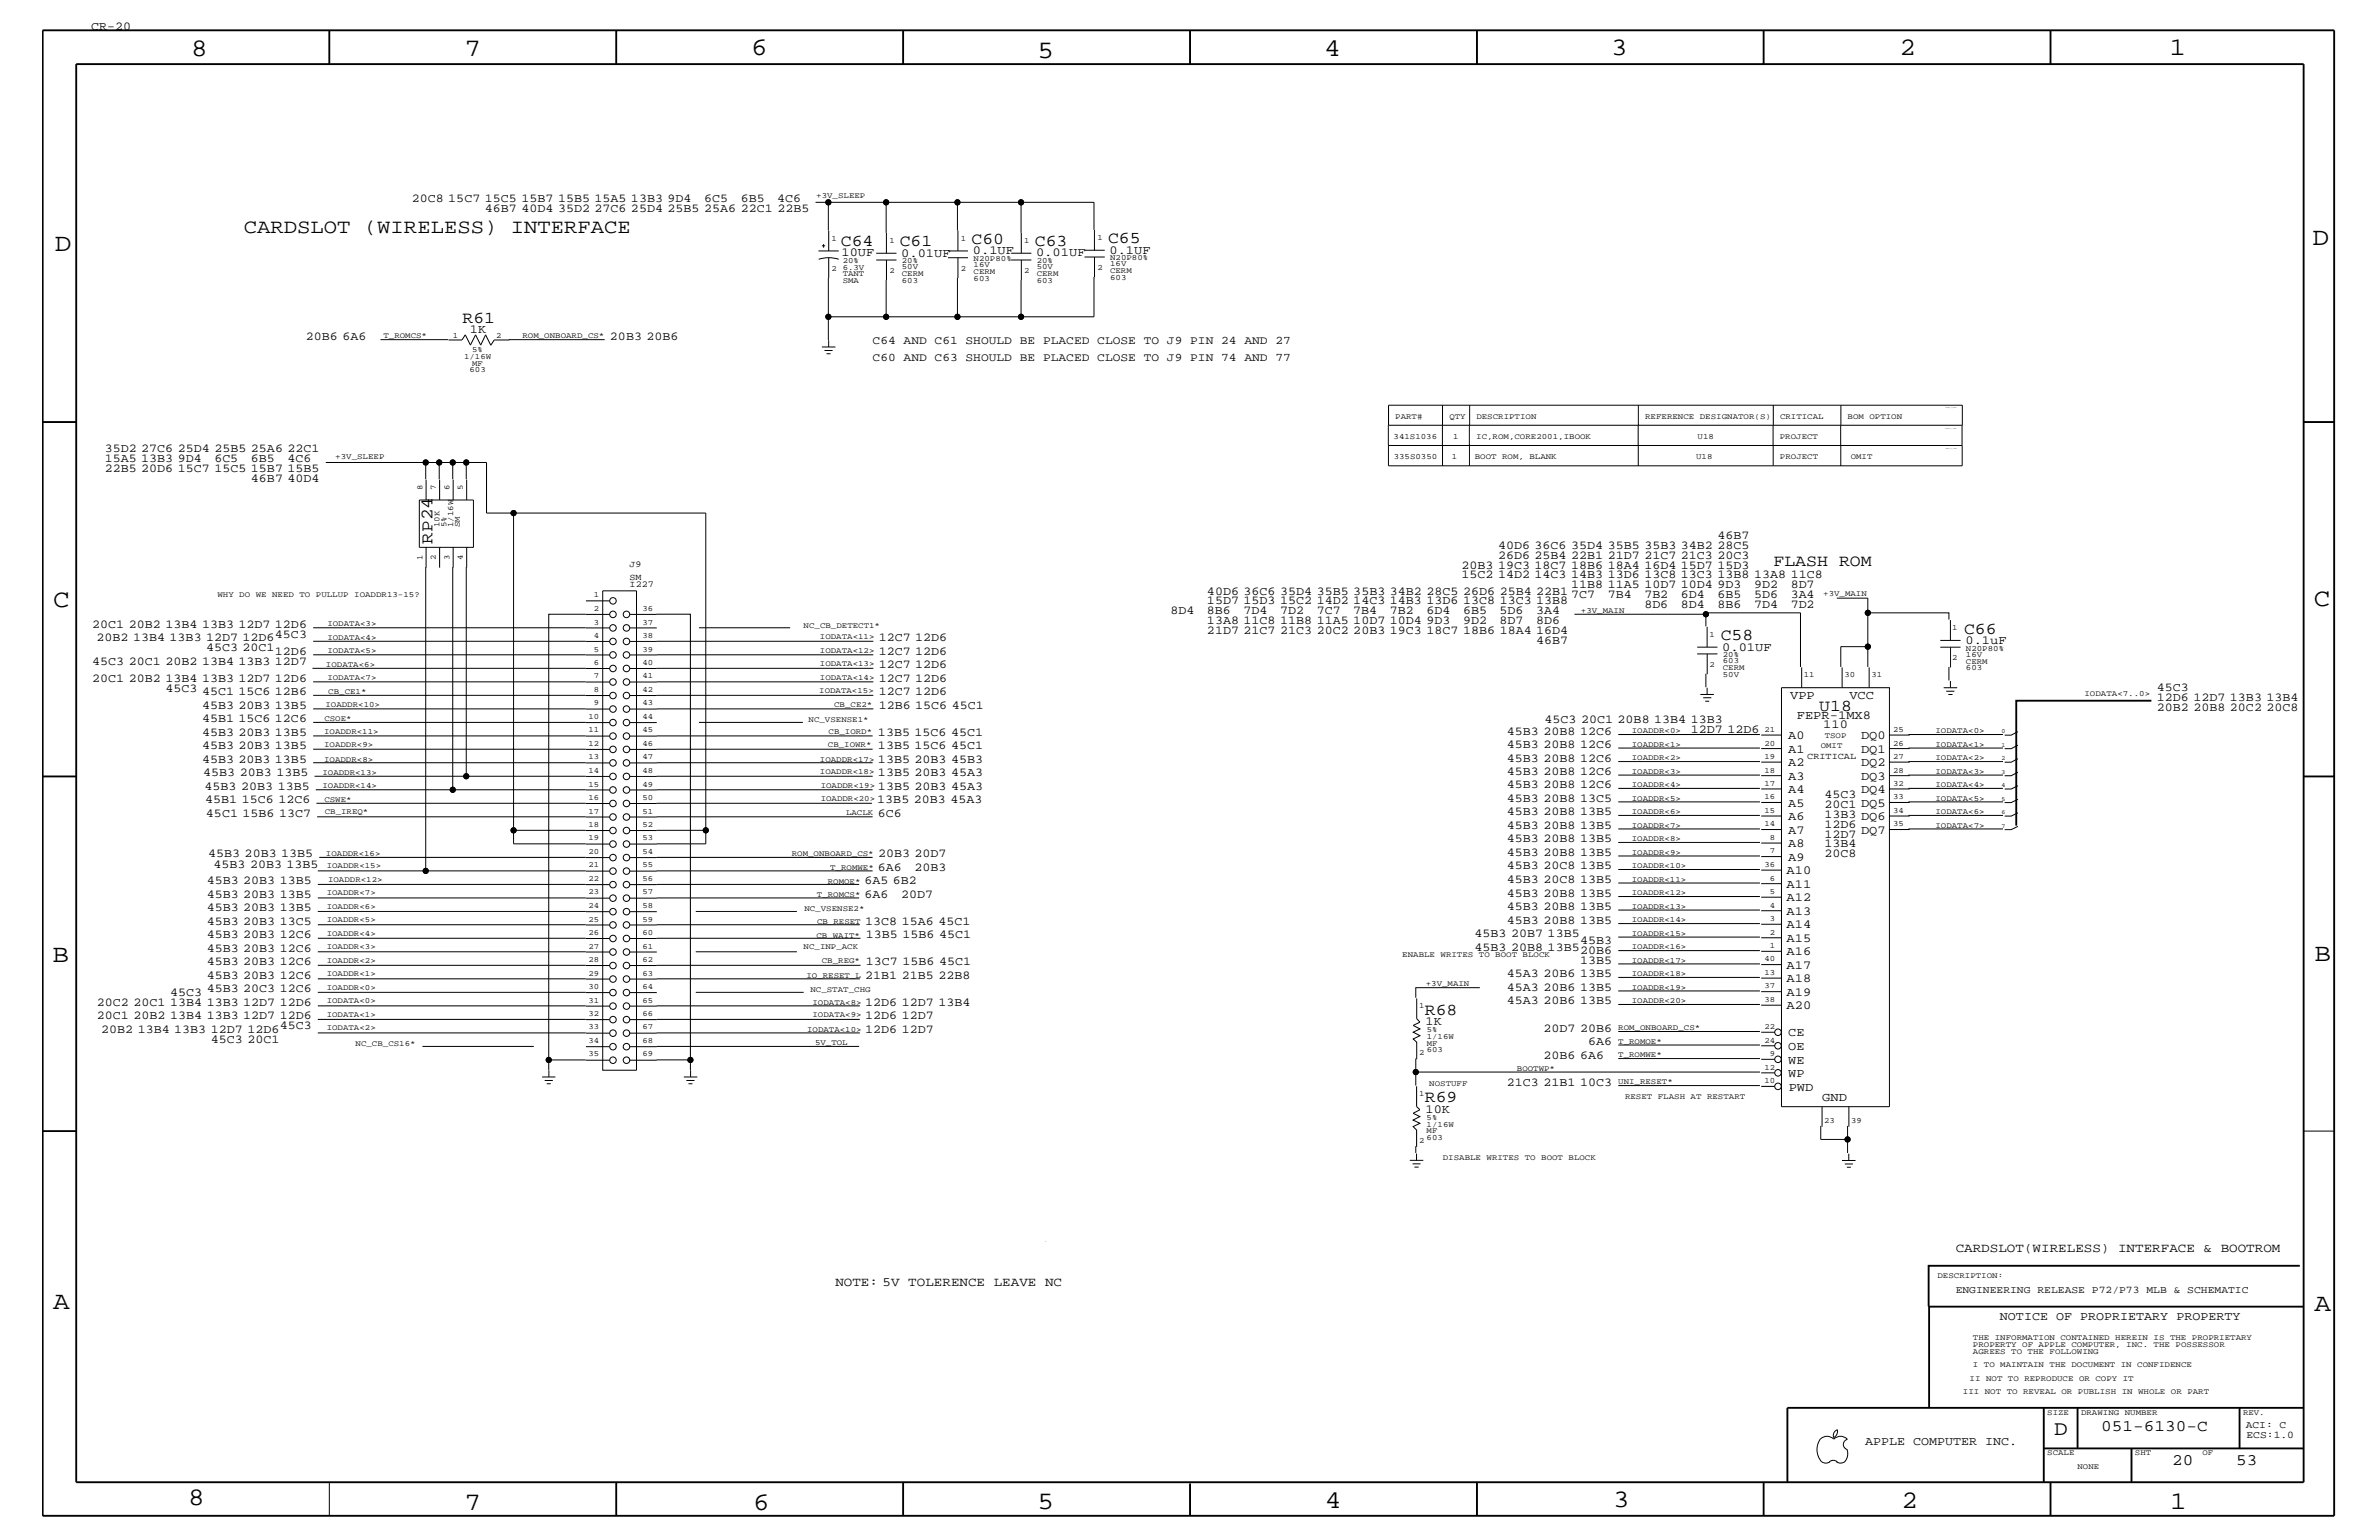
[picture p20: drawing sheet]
<svg xmlns="http://www.w3.org/2000/svg" width="432mm" height="279mm" viewBox="0 0 432 279" stroke-linecap="round" stroke-linejoin="round" font-family="sans-serif">
<defs><g id="words">
<g font-size="4.6">
<text x="34.7" y="10.1">8</text>
<text x="84.3" y="10.1">7</text>
<text x="136.3" y="10">6</text>
<text x="188.3" y="10.5">5</text>
<text x="240.4" y="10.1">4</text>
<text x="292.4" y="10">3</text>
<text x="344.8" y="9.9">2</text>
<text x="393.8" y="9.9">1</text>
<text x="9.9" y="45.6">D</text>
<text x="419.7" y="44.5">D</text>
<text x="9.7" y="110.1">C</text>
<text x="420" y="109.9">C</text>
<text x="9.6" y="174.5">B</text>
<text x="420.1" y="174.3">B</text>
<text x="9.7" y="237.5">A</text>
<text x="420.1" y="237.9">A</text>
<text x="34.2" y="273.1">8</text>
<text x="84.3" y="273.9">7</text>
<text x="136.7" y="273.9">6</text>
<text x="188.3" y="273.7">5</text>
<text x="240.5" y="273.6">4</text>
<text x="292.8" y="273.4">3</text>
<text x="345.1" y="273.6">2</text>
<text x="393.9" y="273.8">1</text>
</g>
<text font-size="3.8" x="372.8" y="260.3">D</text>
<text font-size="3.6" x="44.2" y="42.3">CARDSLOT (WIRELESS) INTERFACE</text>
<text font-size="3.2" x="78.5" y="98.6" transform="rotate(-90 78.5 98.6)">RP24</text>
<g font-size="3">
<text x="152.6" y="44.7">C64</text>
<text x="163.3" y="44.7">C61</text>
<text x="176.3" y="44.3">C60</text>
<text x="187.8" y="44.7">C63</text>
<text x="201.1" y="44.2">C65</text>
<text x="83.9" y="58.6">R61</text>
<text x="321.9" y="102.6">FLASH ROM</text>
<text x="312.3" y="116.2">C58</text>
<text x="356.5" y="115">C66</text>
<text x="330.2" y="129">U18</text>
<text x="258.6" y="184.1">R68</text>
<text x="258.6" y="200">R69</text>
</g>
<g font-size="2.9">
<text x="381.4" y="259.7">051-6130-C</text>
<text x="394.3" y="265.8">20</text>
<text x="405.9" y="265.8">53</text>
</g>
<g font-size="2.3">
<text x="355" y="227.2">CARDSLOT(WIRELESS) INTERFACE &amp; BOOTROM</text>
<text x="151.6" y="233.3">NOTE: 5V TOLERENCE LEAVE NC</text>
</g>
<g font-size="2.2">
<text x="16.5" y="5.5">CR-20</text>
<text x="74.7" y="36.7">20C8 15C7 15C5 15B7 15B5 15A5 13B3 9D4</text>
<text x="88" y="38.5">46B7 40D4 35D2 27C6 25D4 25B5 25A6 22C1 22B5</text>
<text x="127.8" y="36.7">6C5</text>
<text x="134.4" y="36.7">6B5</text>
<text x="141.1" y="36.7">4C6</text>
<text x="152.7" y="46.4">10UF</text>
<text x="163.6" y="46.5">0.01UF</text>
<text x="176.6" y="46.2">0.1UF</text>
<text x="188" y="46.5">0.01UF</text>
<text x="201.4" y="46">0.1UF</text>
<text x="55.5" y="61.6">20B6 6A6</text>
<text x="85.3" y="60.3">1K</text>
<text x="110.7" y="61.6">20B3 20B6</text>
<text x="19" y="83.9">15A5 13B3 9D4</text>
<text x="19" y="82.1">35D2 27C6 25D4 25B5 25A6 22C1</text>
<text x="38.9" y="83.9">6C5</text>
<text x="45.5" y="83.9">6B5</text>
<text x="52.2" y="83.9">4C6</text>
<text x="19" y="85.7">22B5 20D6 15C7 15C5 15B7 15B5</text>
<text x="45.6" y="87.5">46B7 40D4</text>
<text x="271.9" y="101.4">26D6 25B4 22B1 21D7 21C7 21C3 20C3</text>
<text x="271.9" y="99.6">40D6 36C6 35D4 35B5 35B3 34B2 28C5</text>
<text x="311.7" y="97.8">46B7</text>
<text x="219.1" y="107.9">40D6 36C6 35D4 35B5 35B3 34B2 28C5 26D6 25B4 22B1</text>
<text x="265.3" y="104.9">15C2 14D2 14C3 14B3 13D6 13C8 13C3 13B8 13A8 11C8</text>
<text x="265.3" y="103.2">20B3 19C3 18C7 18B6 18A4 16D4 15D7 15D3</text>
<text x="285.2" y="106.7">11B8 11A5 10D7 10D4 9D3</text>
<text x="318.4" y="106.7">9D2</text>
<text x="325" y="106.7">8D7</text>
<text x="16.7" y="113.9">20C1 20B2 13B4 13B3 12D7 12D6</text>
<text x="212.5" y="111.4">8D4</text>
<text x="219.1" y="111.4">8B6</text>
<text x="219.1" y="113.3">13A8 11C8 11B8 11A5 10D7 10D4 9D3</text>
<text x="219.1" y="109.7">15D7 15D3 15C2 14D2 14C3 14B3 13D6 13C8 13C3 13B8</text>
<text x="225.7" y="111.4">7D4</text>
<text x="232.4" y="111.4">7D2</text>
<text x="239" y="111.4">7C7</text>
<text x="245.6" y="111.4">7B4</text>
<text x="252.3" y="111.4">7B2</text>
<text x="258.9" y="111.4">6D4</text>
<text x="265.6" y="111.4">6B5</text>
<text x="265.6" y="113.3">9D2</text>
<text x="272.2" y="111.4">5D6</text>
<text x="272.2" y="113.3">8D7</text>
<text x="278.8" y="111.4">3A4</text>
<text x="278.8" y="113.3">8D6</text>
<text x="285.2" y="108.5">7C7</text>
<text x="291.8" y="108.5">7B4</text>
<text x="298.5" y="108.5">7B2</text>
<text x="298.5" y="110.3">8D6</text>
<text x="305.1" y="108.5">6D4</text>
<text x="305.1" y="110.3">8D4</text>
<text x="311.7" y="108.5">6B5</text>
<text x="311.7" y="110.3">8B6</text>
<text x="318.4" y="108.5">5D6</text>
<text x="318.4" y="110.3">7D4</text>
<text x="325" y="108.5">3A4</text>
<text x="325" y="110.3">7D2</text>
<text x="17.5" y="116.3">20B2 13B4 13B3 12D7 12D6</text>
<text x="37.4" y="118.1">45C3 20C1</text>
<text x="49.9" y="118.8">12D6</text>
<text x="49.9" y="115.7">45C3</text>
<text x="159.5" y="116.3">12C7 12D6</text>
<text x="159.5" y="118.8">12C7 12D6</text>
<text x="219.1" y="115">21D7 21C7 21C3 20C2 20B3 19C3 18C7 18B6 18A4 16D4</text>
<text x="278.8" y="116.8">46B7</text>
<text x="312.6" y="118">0.01UF</text>
<text x="356.7" y="116.8">0.1uF</text>
<text x="16.7" y="123.7">20C1 20B2 13B4 13B3 12D7 12D6</text>
<text x="16.7" y="120.6">45C3 20C1 20B2 13B4 13B3 12D7</text>
<text x="30" y="125.5">45C3</text>
<text x="159.5" y="121.3">12C7 12D6</text>
<text x="159.5" y="123.7">12C7 12D6</text>
<text x="391.5" y="125.4">45C3</text>
<text x="36.7" y="131.1">45B1 15C6 12C6</text>
<text x="36.7" y="126.2">45C1 15C6 12B6</text>
<text x="36.7" y="128.6">45B3 20B3 13B5</text>
<text x="159.5" y="126.2">12C7 12D6</text>
<text x="159.5" y="128.6">12B6 15C6 45C1</text>
<text x="280.3" y="131.2">45C3 20C1 20B8 13B4 13B3</text>
<text x="324.9" y="126.8">VPP</text>
<text x="326.1" y="130.4">FEPR-1MX8</text>
<text x="335.7" y="126.8">VCC</text>
<text x="391.5" y="127.1">12D6 12D7 13B3 13B4</text>
<text x="391.5" y="128.9">20B2 20B8 20C2 20C8</text>
<text x="36.7" y="135.9">45B3 20B3 13B5</text>
<text x="36.7" y="133.5">45B3 20B3 13B5</text>
<text x="159.4" y="133.5">13B5 15C6 45C1</text>
<text x="159.4" y="135.9">13B5 15C6 45C1</text>
<text x="273.5" y="133.3">45B3 20B8 12C6</text>
<text x="273.5" y="135.7">45B3 20B8 12C6</text>
<text x="306.9" y="133">12D7 12D6</text>
<text x="324.6" y="136.6">A1</text>
<text x="324.6" y="134.1">A0</text>
<text x="330.9" y="132.1">110</text>
<text x="337.8" y="136.6">DQ1</text>
<text x="337.8" y="134.1">DQ0</text>
<text x="36.7" y="138.4">45B3 20B3 13B5</text>
<text x="36.9" y="140.8">45B3 20B3 13B5</text>
<text x="37.1" y="143.3">45B3 20B3 13B5</text>
<text x="159.4" y="138.4">13B5 20B3 45B3</text>
<text x="159.4" y="140.8">13B5 20B3 45A3</text>
<text x="159.4" y="143.3">13B5 20B3 45A3</text>
<text x="273.5" y="138.2">45B3 20B8 12C6</text>
<text x="273.5" y="140.6">45B3 20B8 12C6</text>
<text x="273.5" y="143">45B3 20B8 12C6</text>
<text x="324.6" y="143.9">A4</text>
<text x="324.6" y="141.4">A3</text>
<text x="324.6" y="139">A2</text>
<text x="337.8" y="143.9">DQ4</text>
<text x="337.8" y="141.4">DQ3</text>
<text x="337.8" y="139">DQ2</text>
<text x="37.3" y="145.7">45B1 15C6 12C6</text>
<text x="37.4" y="148.2">45C1 15B6 13C7</text>
<text x="159.2" y="145.7">13B5 20B3 45A3</text>
<text x="159.4" y="148.2">6C6</text>
<text x="273.5" y="145.5">45B3 20B8 13C5</text>
<text x="273.5" y="147.9">45B3 20B8 13B5</text>
<text x="324.6" y="146.4">A5</text>
<text x="324.6" y="148.8">A6</text>
<text x="331.2" y="148.4">13B3 DQ6</text>
<text x="331.2" y="146.6">20C1 DQ5</text>
<text x="331.2" y="144.8">45C3</text>
<text x="37.8" y="155.6">45B3 20B3 13B5</text>
<text x="159.4" y="155.6">20B3 20D7</text>
<text x="273.5" y="150.4">45B3 20B8 13B5</text>
<text x="273.5" y="152.8">45B3 20B8 13B5</text>
<text x="273.5" y="155.3">45B3 20B8 13B5</text>
<text x="324.6" y="151.3">A7</text>
<text x="324.6" y="153.7">A8</text>
<text x="331.2" y="150.1">12D6</text>
<text x="331.2" y="152">12D7</text>
<text x="331.2" y="153.7">13B4</text>
<text x="331.2" y="155.5">20C8</text>
<text x="337.8" y="151.3">DQ7</text>
<text x="37.5" y="160.5">45B3 20B3 13B5</text>
<text x="38.7" y="157.5">45B3 20B3 13B5</text>
<text x="156.9" y="160.5">6A5 6B2</text>
<text x="159.4" y="158">6A6</text>
<text x="166" y="158">20B3</text>
<text x="273.5" y="157.8">45B3 20C8 13B5</text>
<text x="273.5" y="160.2">45B3 20C8 13B5</text>
<text x="324.3" y="161.1">A11</text>
<text x="324.3" y="158.6">A10</text>
<text x="324.6" y="156.2">A9</text>
<text x="37.5" y="167.8">45B3 20B3 13C5</text>
<text x="37.5" y="165.4">45B3 20B3 13B5</text>
<text x="37.5" y="162.9">45B3 20B3 13B5</text>
<text x="156.9" y="162.9">6A6</text>
<text x="157" y="167.8">13C8 15A6 45C1</text>
<text x="163.5" y="162.9">20D7</text>
<text x="273.5" y="162.7">45B3 20B8 13B5</text>
<text x="273.5" y="165.1">45B3 20B8 13B5</text>
<text x="273.5" y="167.6">45B3 20B8 13B5</text>
<text x="324.3" y="166">A13</text>
<text x="324.3" y="163.5">A12</text>
<text x="37.5" y="172.7">45B3 20B3 12C6</text>
<text x="37.5" y="170.2">45B3 20B3 12C6</text>
<text x="157.2" y="170.2">13B5 15B6 45C1</text>
<text x="267.6" y="170">45B3 20B7 13B5</text>
<text x="267.6" y="172.5">45B3 20B8 13B5</text>
<text x="286.8" y="173.1">20B6</text>
<text x="286.8" y="171.3">45B3</text>
<text x="324.3" y="173.3">A16</text>
<text x="324.3" y="170.9">A15</text>
<text x="324.3" y="168.4">A14</text>
<text x="37.5" y="177.6">45B3 20B3 12C6</text>
<text x="37.5" y="175.1">45B3 20B3 12C6</text>
<text x="157" y="177.6">21B1 21B5 22B8</text>
<text x="157.2" y="175.1">13C7 15B6 45C1</text>
<text x="273.5" y="177.3">45A3 20B6 13B5</text>
<text x="273.5" y="179.8">45A3 20B6 13B5</text>
<text x="286.8" y="174.9">13B5</text>
<text x="324.3" y="178.2">A18</text>
<text x="324.3" y="175.8">A17</text>
<text x="17.6" y="182.5">20C2 20C1 13B4 13B3 12D7 12D6</text>
<text x="17.6" y="184.9">20C1 20B2 13B4 13B3 12D7 12D6</text>
<text x="30.9" y="180.7">45C3</text>
<text x="37.5" y="180">45B3 20C3 12C6</text>
<text x="157" y="184.9">12D6 12D7</text>
<text x="157" y="182.5">12D6 12D7 13B4</text>
<text x="258.7" y="185.9">1K</text>
<text x="273.5" y="182.2">45A3 20B6 13B5</text>
<text x="324.3" y="180.7">A19</text>
<text x="324.3" y="183.1">A20</text>
<text x="18.4" y="187.4">20B2 13B4 13B3 12D7 12D6</text>
<text x="38.3" y="189.2">45C3 20C1</text>
<text x="50.8" y="186.7">45C3</text>
<text x="157" y="187.4">12D6 12D7</text>
<text x="280.1" y="187.1">20D7 20B6</text>
<text x="288.3" y="189.6">6A6</text>
<text x="324.6" y="190.5">OE</text>
<text x="324.6" y="188">CE</text>
<text x="273.5" y="197">21C3 21B1 10C3</text>
<text x="280.1" y="192.1">20B6 6A6</text>
<text x="324.6" y="195.4">WP</text>
<text x="324.6" y="193">WE</text>
<text x="324.7" y="197.9">PWD</text>
<text x="258.7" y="201.9">10K</text>
<text x="330.8" y="199.7">GND</text>
<text x="363" y="239.5">NOTICE OF PROPRIETARY PROPERTY</text>
<text x="338.5" y="262.2">APPLE COMPUTER INC.</text>
</g>
<g font-size="2.1">
<text x="158.4" y="65.5">C60 AND C63 SHOULD BE PLACED CLOSE TO J9 PIN 74 AND 77</text>
<text x="158.4" y="62.5">C64 AND C61 SHOULD BE PLACED CLOSE TO J9 PIN 24 AND 27</text>
</g>
<g font-size="1.9">
<text x="355" y="234.6">ENGINEERING RELEASE P72/P73 MLB &amp; SCHEMATIC</text>
<text x="407.6" y="259">ACI: C</text>
<text x="407.8" y="260.9">ECS:1.0</text>
</g>
<g font-size="1.6">
<text x="114.3" y="102.9">J9</text>
<text x="114.3" y="105.3">SM</text>
<text x="114.3" y="106.5">I227</text>
<text x="328" y="137.8">CRITICAL</text>
</g>
<g font-size="1.5">
<text x="148.2" y="35.9">+3V_SLEEP</text>
<text x="150.9" y="43.7">1</text>
<text x="153" y="47.7">20%</text>
<text x="161.4" y="44.1">1</text>
<text x="163.7" y="47.8">20%</text>
<text x="174.4" y="43.7">1</text>
<text x="176.7" y="47.4">N20P80%</text>
<text x="185.9" y="44.1">1</text>
<text x="188.2" y="47.8">20%</text>
<text x="199.2" y="43.5">1</text>
<text x="201.5" y="47.2">N20P80%</text>
<text x="150.9" y="49.2">2</text>
<text x="153" y="51.3">SMA</text>
<text x="153" y="50.1">TANT</text>
<text x="153" y="49">6.3V</text>
<text x="161.4" y="49.6">2</text>
<text x="163.7" y="51.3">603</text>
<text x="163.7" y="50.1">CERM</text>
<text x="163.7" y="48.9">50V</text>
<text x="174.4" y="49.2">2</text>
<text x="176.7" y="50.9">603</text>
<text x="176.7" y="49.7">CERM</text>
<text x="176.7" y="48.5">16V</text>
<text x="185.9" y="49.6">2</text>
<text x="188.2" y="51.3">603</text>
<text x="188.2" y="50.1">CERM</text>
<text x="188.2" y="48.9">50V</text>
<text x="199.2" y="49">2</text>
<text x="201.5" y="50.8">603</text>
<text x="201.5" y="49.5">CERM</text>
<text x="201.5" y="48.3">16V</text>
<text x="69.6" y="61.2">T_ROMCS*</text>
<text x="82.2" y="61.2">1</text>
<text x="84.2" y="65.1">1/16W</text>
<text x="85.7" y="63.9">5%</text>
<text x="90" y="61.2">2</text>
<text x="94.8" y="61.4">ROM_ONBOARD_CS*</text>
<text x="85.2" y="67.6">603</text>
<text x="85.7" y="66.3">MF</text>
<text x="253.3" y="75.9">PART#</text>
<text x="263.1" y="75.9">QTY</text>
<text x="268" y="75.9">DESCRIPTION</text>
<text x="298.6" y="75.9">REFERENCE DESIGNATOR(S)</text>
<text x="323.1" y="75.9">CRITICAL</text>
<text x="335.4" y="75.9">BOM OPTION</text>
<text x="60.9" y="83.3">+3V_SLEEP</text>
<text x="252.9" y="79.6">341S1036</text>
<text x="253" y="83.3">335S0350</text>
<text x="263.5" y="83.3">1</text>
<text x="263.8" y="79.6">1</text>
<text x="267.7" y="83.3">BOOT ROM, BLANK</text>
<text x="267.9" y="79.6">IC,ROM,CORE2001,IBOOK</text>
<text x="307.9" y="83.3">U18</text>
<text x="308.1" y="79.6">U18</text>
<text x="323.1" y="79.6">PROJECT</text>
<text x="323.1" y="83.3">PROJECT</text>
<text x="335.9" y="83.3">OMIT</text>
<text x="76.7" y="88.8" transform="rotate(-90 76.7 88.8)">8</text>
<text x="79.1" y="88.8" transform="rotate(-90 79.1 88.8)">7</text>
<text x="81.6" y="88.8" transform="rotate(-90 81.6 88.8)">6</text>
<text x="84" y="88.8" transform="rotate(-90 84 88.8)">5</text>
<text x="79.8" y="95.6" transform="rotate(-90 79.8 95.6)">10K</text>
<text x="81" y="95.6" transform="rotate(-90 81 95.6)">5%</text>
<text x="82.2" y="95.6" transform="rotate(-90 82.2 95.6)">1/16W</text>
<text x="83.5" y="95.6" transform="rotate(-90 83.5 95.6)">SM</text>
<text x="76.7" y="101.7" transform="rotate(-90 76.7 101.7)">1</text>
<text x="79.1" y="101.7" transform="rotate(-90 79.1 101.7)">2</text>
<text x="81.6" y="101.7" transform="rotate(-90 81.6 101.7)">3</text>
<text x="84" y="101.7" transform="rotate(-90 84 101.7)">4</text>
<text x="39.5" y="108.3">WHY DO WE NEED TO PULLUP IOADDR13-15?</text>
<text x="59.4" y="113.6">IODATA&lt;3&gt;</text>
<text x="107.8" y="113.3">3</text>
<text x="107.8" y="110.8">2</text>
<text x="107.8" y="108.4">1</text>
<text x="116.6" y="113.3">37</text>
<text x="116.6" y="110.8">36</text>
<text x="145.9" y="113.9">NC_CB_DETECT1*</text>
<text x="287" y="111.2">+3V_MAIN</text>
<text x="330.9" y="108.1">+3V_MAIN</text>
<text x="59.4" y="118.5">IODATA&lt;5&gt;</text>
<text x="59.4" y="116.1">IODATA&lt;4&gt;</text>
<text x="107.8" y="118.2">5</text>
<text x="107.8" y="115.8">4</text>
<text x="116.6" y="118.2">39</text>
<text x="116.6" y="115.8">38</text>
<text x="148.8" y="115.9">IODATA&lt;11&gt;</text>
<text x="148.8" y="118.4">IODATA&lt;12&gt;</text>
<text x="310.3" y="115.5">1</text>
<text x="312.7" y="119.3">20%</text>
<text x="354.3" y="119.8">2</text>
<text x="354.3" y="114.3">1</text>
<text x="356.8" y="119.2">16V</text>
<text x="356.8" y="118.1">N20P80%</text>
<text x="59.2" y="121">IODATA&lt;6&gt;</text>
<text x="59.4" y="123.5">IODATA&lt;7&gt;</text>
<text x="59.6" y="125.9">CB_CE1*</text>
<text x="107.8" y="125.5">8</text>
<text x="107.8" y="123.1">7</text>
<text x="107.8" y="120.6">6</text>
<text x="116.6" y="125.5">42</text>
<text x="116.6" y="123.1">41</text>
<text x="116.6" y="120.6">40</text>
<text x="148.7" y="125.8">IODATA&lt;15&gt;</text>
<text x="148.8" y="120.9">IODATA&lt;13&gt;</text>
<text x="148.8" y="123.3">IODATA&lt;14&gt;</text>
<text x="310.3" y="121">2</text>
<text x="312.7" y="120.4">603</text>
<text x="312.7" y="121.6">CERM</text>
<text x="312.7" y="122.8">50V</text>
<text x="327.4" y="122.8">11</text>
<text x="334.8" y="122.9">30</text>
<text x="339.7" y="122.9">31</text>
<text x="356.8" y="121.6">603</text>
<text x="356.8" y="120.4">CERM</text>
<text x="58.9" y="130.8">CSOE*</text>
<text x="59.1" y="128.4">IOADDR&lt;10&gt;</text>
<text x="106.8" y="130.4">10</text>
<text x="107.8" y="128">9</text>
<text x="116.6" y="130.4">44</text>
<text x="116.6" y="128">43</text>
<text x="146.8" y="131.1">NC_VSENSE1*</text>
<text x="151.4" y="128.2">CB_CE2*</text>
<text x="378.4" y="126.3">IODATA&lt;7..0&gt;</text>
<text x="58.8" y="135.6">IOADDR&lt;9&gt;</text>
<text x="58.8" y="133.1">IOADDR&lt;11&gt;</text>
<text x="106.8" y="137.8">13</text>
<text x="106.8" y="135.3">12</text>
<text x="106.8" y="132.9">11</text>
<text x="116.6" y="137.8">47</text>
<text x="116.6" y="135.3">46</text>
<text x="116.6" y="132.9">45</text>
<text x="150.3" y="135.6">CB_IOWR*</text>
<text x="150.4" y="133.1">CB_IORD*</text>
<text x="296.2" y="133">IOADDR&lt;0&gt;</text>
<text x="296.2" y="135.5">IOADDR&lt;1&gt;</text>
<text x="296.2" y="137.9">IOADDR&lt;2&gt;</text>
<text x="320.2" y="137.7">19</text>
<text x="320.2" y="135.3">20</text>
<text x="320.2" y="132.8">21</text>
<text x="330.5" y="135.7">OMIT</text>
<text x="331.2" y="134">TSOP</text>
<text x="343.6" y="137.7">27</text>
<text x="343.6" y="135.3">26</text>
<text x="343.6" y="132.8">25</text>
<text x="351.3" y="133">IODATA&lt;0&gt;</text>
<text x="351.3" y="135.5">IODATA&lt;1&gt;</text>
<text x="351.3" y="137.9">IODATA&lt;2&gt;</text>
<text x="58.5" y="143">IOADDR&lt;14&gt;</text>
<text x="58.5" y="140.6">IOADDR&lt;13&gt;</text>
<text x="58.8" y="138.2">IOADDR&lt;8&gt;</text>
<text x="106.8" y="142.7">15</text>
<text x="106.8" y="140.2">14</text>
<text x="116.6" y="142.7">49</text>
<text x="116.6" y="140.2">48</text>
<text x="148.8" y="138.2">IOADDR&lt;17&gt;</text>
<text x="148.8" y="140.5">IOADDR&lt;18&gt;</text>
<text x="149" y="143">IOADDR&lt;19&gt;</text>
<text x="296.2" y="140.4">IOADDR&lt;3&gt;</text>
<text x="296.2" y="142.8">IOADDR&lt;4&gt;</text>
<text x="320.2" y="142.6">17</text>
<text x="320.2" y="140.2">18</text>
<text x="343.6" y="142.6">32</text>
<text x="343.6" y="140.2">28</text>
<text x="351.3" y="142.8">IODATA&lt;4&gt;</text>
<text x="351.3" y="140.4">IODATA&lt;3&gt;</text>
<text x="58.9" y="145.5">CSWE*</text>
<text x="59" y="147.7">CB_IREQ*</text>
<text x="106.8" y="147.6">17</text>
<text x="106.8" y="145.2">16</text>
<text x="116.6" y="147.6">51</text>
<text x="116.6" y="145.2">50</text>
<text x="149" y="145.4">IOADDR&lt;20&gt;</text>
<text x="153.6" y="147.9">LACLK</text>
<text x="296.2" y="145.3">IOADDR&lt;5&gt;</text>
<text x="296.2" y="147.7">IOADDR&lt;6&gt;</text>
<text x="320.2" y="149.9">14</text>
<text x="320.2" y="147.5">15</text>
<text x="320.2" y="145">16</text>
<text x="343.6" y="149.9">35</text>
<text x="343.6" y="147.5">34</text>
<text x="343.6" y="145">33</text>
<text x="351.3" y="145.3">IODATA&lt;5&gt;</text>
<text x="351.3" y="147.7">IODATA&lt;6&gt;</text>
<text x="59.2" y="155.3">IOADDR&lt;16&gt;</text>
<text x="106.8" y="154.9">20</text>
<text x="106.8" y="152.5">19</text>
<text x="106.8" y="150.1">18</text>
<text x="116.6" y="154.9">54</text>
<text x="116.6" y="152.5">53</text>
<text x="116.6" y="150.1">52</text>
<text x="143.7" y="155.3">ROM_ONBOARD_CS*</text>
<text x="296.2" y="150.1">IOADDR&lt;7&gt;</text>
<text x="296.2" y="152.6">IOADDR&lt;8&gt;</text>
<text x="296.2" y="155">IOADDR&lt;9&gt;</text>
<text x="321.2" y="154.8">7</text>
<text x="321.2" y="152.4">8</text>
<text x="351.3" y="150.1">IODATA&lt;7&gt;</text>
<text x="59.3" y="157.5">IOADDR&lt;15&gt;</text>
<text x="59.5" y="160">IOADDR&lt;12&gt;</text>
<text x="106.8" y="159.8">22</text>
<text x="106.8" y="157.4">21</text>
<text x="116.6" y="159.8">56</text>
<text x="116.6" y="157.4">55</text>
<text x="150.3" y="160.3">ROMOE*</text>
<text x="150.7" y="157.9">T_ROMWE*</text>
<text x="296.2" y="157.5">IOADDR&lt;10&gt;</text>
<text x="296.2" y="160">IOADDR&lt;11&gt;</text>
<text x="320.2" y="157.3">36</text>
<text x="321.2" y="159.7">6</text>
<text x="59.3" y="167.3">IOADDR&lt;5&gt;</text>
<text x="59.3" y="164.9">IOADDR&lt;6&gt;</text>
<text x="59.3" y="162.4">IOADDR&lt;7&gt;</text>
<text x="106.8" y="167.2">25</text>
<text x="106.8" y="164.7">24</text>
<text x="106.8" y="162.3">23</text>
<text x="116.6" y="167.2">59</text>
<text x="116.6" y="164.7">58</text>
<text x="116.6" y="162.3">57</text>
<text x="146" y="165.2">NC_VSENSE2*</text>
<text x="148.3" y="162.7">T_ROMCS*</text>
<text x="148.3" y="167.6">CB_RESET</text>
<text x="296.2" y="162.4">IOADDR&lt;12&gt;</text>
<text x="296.2" y="164.9">IOADDR&lt;13&gt;</text>
<text x="296.2" y="167.3">IOADDR&lt;14&gt;</text>
<text x="321.2" y="167.1">3</text>
<text x="321.2" y="164.7">4</text>
<text x="321.2" y="162.2">5</text>
<text x="59.3" y="172.2">IOADDR&lt;3&gt;</text>
<text x="59.3" y="169.8">IOADDR&lt;4&gt;</text>
<text x="106.8" y="172.1">27</text>
<text x="106.8" y="169.6">26</text>
<text x="116.6" y="172.1">61</text>
<text x="116.6" y="169.6">60</text>
<text x="145.9" y="172.1">NC_INP_ACK</text>
<text x="148.2" y="170.1">CB_WAIT*</text>
<text x="254.5" y="173.7">ENABLE WRITES TO BOOT BLOCK</text>
<text x="296.2" y="169.8">IOADDR&lt;15&gt;</text>
<text x="296.2" y="172.2">IOADDR&lt;16&gt;</text>
<text x="321.2" y="172">1</text>
<text x="321.2" y="169.6">2</text>
<text x="59.3" y="179.5">IOADDR&lt;0&gt;</text>
<text x="59.3" y="177.1">IOADDR&lt;1&gt;</text>
<text x="59.3" y="174.7">IOADDR&lt;2&gt;</text>
<text x="106.8" y="179.5">30</text>
<text x="106.8" y="177">29</text>
<text x="106.8" y="174.5">28</text>
<text x="116.6" y="179.5">64</text>
<text x="116.6" y="177">63</text>
<text x="116.6" y="174.5">62</text>
<text x="146.4" y="177.5">IO_RESET_L</text>
<text x="149.2" y="174.8">CB_REG*</text>
<text x="258.8" y="178.9">+3V_MAIN</text>
<text x="296.2" y="174.7">IOADDR&lt;17&gt;</text>
<text x="296.2" y="177.1">IOADDR&lt;18&gt;</text>
<text x="296.2" y="179.5">IOADDR&lt;19&gt;</text>
<text x="320.2" y="179.3">37</text>
<text x="320.2" y="176.9">13</text>
<text x="320.2" y="174.4">40</text>
<text x="59.3" y="182">IODATA&lt;0&gt;</text>
<text x="59.3" y="184.4">IODATA&lt;1&gt;</text>
<text x="106.8" y="184.3">32</text>
<text x="106.8" y="181.9">31</text>
<text x="116.6" y="184.3">66</text>
<text x="116.6" y="181.9">65</text>
<text x="147.1" y="180">NC_STAT_CHG</text>
<text x="147.5" y="184.6">IODATA&lt;9&gt;</text>
<text x="147.5" y="182.4">IODATA&lt;8&gt;</text>
<text x="257.6" y="182.9">1</text>
<text x="296.2" y="182">IOADDR&lt;20&gt;</text>
<text x="320.2" y="181.8">38</text>
<text x="59.3" y="186.9">IODATA&lt;2&gt;</text>
<text x="64.5" y="189.9">NC_CB_CS16*</text>
<text x="106.8" y="191.7">35</text>
<text x="106.8" y="189.2">34</text>
<text x="106.8" y="186.8">33</text>
<text x="116.6" y="191.7">69</text>
<text x="116.6" y="189.2">68</text>
<text x="116.6" y="186.8">67</text>
<text x="146.5" y="187.1">IODATA&lt;10&gt;</text>
<text x="147.9" y="189.6">5V_TOL</text>
<text x="257.6" y="191.4">2</text>
<text x="259" y="191">603</text>
<text x="259" y="189.7">MF</text>
<text x="259" y="188.5">1/16W</text>
<text x="259" y="187.3">5%</text>
<text x="293.7" y="191.8">T_ROMWE*</text>
<text x="293.7" y="189.3">T_ROMOE*</text>
<text x="293.7" y="186.9">ROM_ONBOARD_CS*</text>
<text x="320.2" y="189.1">24</text>
<text x="320.2" y="186.7">22</text>
<text x="321.2" y="191.6">9</text>
<text x="259.4" y="197">NOSTUFF</text>
<text x="275.3" y="194.3">BOOTWP*</text>
<text x="293.7" y="196.7">UNI_RESET*</text>
<text x="320.2" y="194.1">12</text>
<text x="320.2" y="196.5">10</text>
<text x="257.6" y="198.8">1</text>
<text x="258.9" y="203.2">5%</text>
<text x="294.9" y="199.4">RESET FLASH AT RESTART</text>
<text x="331.1" y="203.7">23</text>
<text x="336" y="203.7">39</text>
<text x="257.6" y="207.4">2</text>
<text x="258.9" y="206.9">603</text>
<text x="258.9" y="205.6">MF</text>
<text x="258.9" y="204.4">1/16W</text>
<text x="261.9" y="210.4">DISABLE WRITES TO BOOT BLOCK</text>
<text x="351.7" y="231.8">DESCRIPTION:</text>
<text x="358.1" y="245.6">AGREES TO THE FOLLOWING</text>
<text x="358.1" y="244.4">PROPERTY OF APPLE COMPUTER, INC. THE POSSESSOR</text>
<text x="358.1" y="243.2">THE INFORMATION CONTAINED HEREIN IS THE PROPRIETARY</text>
<text x="357.5" y="250.5">II NOT TO REPRODUCE OR COPY IT</text>
<text x="358.1" y="248.1">I TO MAINTAIN THE DOCUMENT IN CONFIDENCE</text>
<text x="356.3" y="253">III NOT TO REVEAL OR PUBLISH IN WHOLE OR PART</text>
<text x="371.6" y="256.7">SIZE</text>
<text x="377.7" y="256.7">DRAWING NUMBER</text>
<text x="407.1" y="256.7">REV.</text>
<text x="371.6" y="264">SCALE</text>
<text x="377.1" y="266.5">NONE</text>
<text x="387.5" y="264">SHT</text>
<text x="399.8" y="264">OF</text>
</g>
<g font-size="1.1">
<text x="363.3" y="135.5">1</text>
<text x="363.3" y="133.1">0</text>
<text x="363.3" y="138">2</text>
<text x="363.3" y="140.4">3</text>
<text x="363.3" y="142.9">4</text>
<text x="363.3" y="145.3">5</text>
<text x="363.3" y="147.8">6</text>
<text x="363.3" y="150.2">7</text>
</g>
<g font-size=".2">
<text x="353.1" y="77.8">TABLE_5_ITEM</text>
<text x="353.1" y="74.1">TABLE_5_HEAD</text>
<text x="353.1" y="81.5">TABLE_5_ITEM</text>
</g>
</g></defs>
<g fill="none" stroke="#000" stroke-width=".18">
<path d="M148 36.7h2.4M160.8 36.7h-10.4v5.1M173.8 36.7h-13v5.6M185.3 36.7h-11.5v5.1M148.6 45.5h3.6M148.6 47a5.9 5.9 0 0 1 3.6 0M149.2 44.6h.6M149.5 44.3v.6M150.4 50.4v7.1h10.4M150.4 57.5v4.2M150.4 41.8v3.7M150.4 46.8v3.6"/>
<path d="M159 47.2h3.7M159 45.9h3.7M160.8 50.8v6.7h13M160.9 42.3v3.6M160.9 47.2v3.7M172.1 45.5h3.6M172.1 46.8h3.6M173.8 50.4v7.1h11.5M173.9 41.8v3.7M173.9 46.8v3.6M183.5 45.9h3.7M183.5 47.2h3.7"/>
<path d="M185.4 42.3v3.6M185.4 47.2v3.7M196.8 45.4h3.7M196.8 46.6h3.7M198.6 50.2v7.3h-13.3v-6.7M198.6 41.7v-5h-13.3v5.6M198.6 41.7v3.7M198.7 46.6v3.7M69.1 61.6h12.2M81.4 61.7h2.5l.5-1 1 1.9 .9-1.9 .9 1.9 .9-1.9 1 1.9M92.4 61.6h17.3M92.5 61.7h-2.8l-.6 1"/>
<path d="M149.2 63h2.4M149.6 63.6h1.5M150 64.2h.7M150.4 61.7v1.3M252 77.1v3.7h104.1v-3.7M252 73.5h104.2v3.7h-104.2zM261.8 73.5v11M266.7 77.1v3.7M266.7 73.5v3.7M297.4 73.5v11M321.8 77.1v3.7M321.9 73.5v3.7"/>
<path d="M334.1 77.1v7.4M334.1 73.5v3.7M59.1 83.9h29.2v9.2h4.9M76.1 90.7h9.8v8.6h-9.8zM77.3 83.9v3.1M77.3 87v3.7M77.3 99.3v3.7M79.7 83.9v3.1M79.8 87v3.7M79.8 99.3v3.7M82.2 83.9v3.1M82.2 87v3.7"/>
<path d="M82.2 99.3v3.7M84.6 83.9v3.1M84.7 87v3.7M84.7 99.3v3.7M252 80.8v3.7h104.1v-3.7M266.7 80.8v3.7M321.8 80.8v3.7M56.8 118.8h49.5M56.8 113.9h49.5M56.8 116.3h49.5M77.3 102.9v55.1h-19.6M82.2 102.9v40.4h-24.9"/>
<path d="M84.6 102.9v37.9h-27.5M106.3 111.4h-6.7v80.9h6.7M106.3 109h4.3M106.3 111.5h4.3M106.3 113.9h4.3M106.3 116.4h4.3M106.3 118.8h4.3M109.4 107.2h6.1v87h-6.1zM114.3 111.5h4.9M114.3 113.9h4.9M114.3 116.4h4.9M114.3 118.8h4.9"/>
<path d="M119.2 111.4h6.1v80.9h-6.1M119.2 116.3h39.3M119.2 118.8h39.3M126.9 113.9h16.5M285.8 111.4h23.8M308 118.6h3.7M308 117.4h3.7M309.6 113.6v-2.4h17.2v9.8M309.8 113.7v3.7M309.9 118.6v3.7M333.4 108.5h5.6v8.8M339 111.2h14.7v1.2"/>
<path d="M352.2 117.4h3.7M352.2 116.2h3.7M354 112.5v3.7M354 117.4v3.7M56.7 121.3h49.6M56.8 138.4h53.8M56.8 123.7h49.5M56.8 131.1h49.5M56.8 135.9l53.8 .1M56.8 126.2h49.5M56.8 128.6h49.5M56.8 133.5h49.5"/>
<path d="M106.3 121.3h4.3M106.3 123.7h4.3M106.3 126.2h4.3M106.3 128.6h4.3M106.3 131.1h4.3M106.3 133.6h4.3M114.3 121.3h4.9M114.3 123.7h4.9M114.3 126.2h4.9M114.3 128.6h4.9M114.3 131.1h4.9M114.3 133.6h4.9"/>
<path d="M119.2 121.3h39.3M119.2 123.7h39.3M119.2 126.2h39.3M119.2 128.6h39.3M119.2 133.5h39.2M126.9 131.1h18.8M158.4 135.9l-44.1 .1M158.4 138.4h-44.1M293.7 133.3h25.7M293.7 135.7h25.7M293.7 138.2h25.7M308.6 126h2.5"/>
<path d="M309.1 126.6h1.5M309.5 127.2h.7M309.6 122.2v2.5M309.8 124.8v1.2M319.7 138.3h3.6M319.7 135.8h3.6M319.7 133.4h3.6M323.3 124.8h19.6v76h-19.6zM327 121.1v3.7M334.1 121v-3.7h4.9v3.7M334.4 121.1v3.7M339.3 121.1v3.7"/>
<path d="M342.9 138.3h3.7M342.9 135.8h3.7M342.9 133.4h3.7M346.4 133.3h17.1M346.4 135.7h17.1M346.4 138.2h17.1M352.8 124.8h2.4M353.3 125.4h1.4M353.6 126h.8M353.7 121v2.5M354 123.5v1.3M366.3 135.2l-1.3 .6h-1.1"/>
<path d="M366.3 132.7l-1.3 .7h-1.1M366.3 137.7l-1.3 .6h-1.1M57.4 145.7h48.9M57.6 148.2h48.7M57.9 155.6h48.4M77.3 158h29M82.2 143.3h24.1M84.6 140.8l26 .1M93.2 150.6v2.5h13.1M106.3 150.6h-13.1v-57.5h34.9v57.5M106.3 148.2h4.3M106.3 150.7h4.3"/>
<path d="M106.3 153.1h4.3M106.3 155.6h4.3M106.3 158h4.3M106.3 143.3h4.3M106.3 145.8h4.3M114.3 148.2h4.9M114.3 150.7h4.9M114.3 153.1h4.9M114.3 155.6h4.9M114.3 158h4.9M114.3 143.3h4.9M114.3 145.8h4.9"/>
<path d="M119.2 148.2h39.2M119.2 150.6h8.9v2.5h-8.9M119.2 143.3h39.2M119.2 145.7h39.1M119.2 158h39.2M119.2 155.6h39.2M158.4 140.8l-44.1 .1M293.7 143h25.7M293.7 140.6h25.7M293.7 145.5h25.7M293.7 147.9h25.7M293.7 150.4h25.7"/>
<path d="M293.7 157.8h25.7M293.7 152.8h25.7M293.7 155.3h25.7M319.7 150.5h3.6M319.7 148h3.6M319.7 145.6h3.6M319.7 143.1h3.6M319.7 140.7h3.6M319.7 157.9h3.6M319.7 155.4h3.6M319.7 153h3.6M342.9 150.5h3.7"/>
<path d="M342.9 148h3.7M342.9 145.6h3.7M342.9 143.1h3.7M342.9 140.7h3.7M346.4 143h17.1M346.4 140.6h17.1M346.4 145.5h17.1M346.4 147.9h17.1M346.4 150.4h17.1M366.3 140.1l-1.3 .6h-1.1M366.3 142.6l-1.3 .6h-1.1M366.3 145l-1.3 .6h-1.1"/>
<path d="M366.3 149.9l-1.3 .6h-1.1M366.3 147.5l-1.3 .6h-1.1M57.7 172.7h52.9M57.7 177.6h48.6M57.7 162.9h48.6M57.7 167.8h48.6M57.7 175.1h48.6M57.7 170.2h48.6M57.7 160.5h48.6M57.7 165.4h48.6M106.3 160.5h4.3M106.3 163h4.3"/>
<path d="M106.3 165.4h4.3M106.3 167.8h4.3M106.3 170.3h4.3M106.3 175.2h4.3M106.3 177.6h4.3M114.3 160.5h4.9M114.3 163h4.9M114.3 165.4h4.9M114.3 167.8h4.9M114.3 170.3h4.9M114.3 172.7h4.9M114.3 175.2h4.9"/>
<path d="M114.3 177.6h4.9M119.2 177.6h36.9M119.2 175.1h37M119.2 170.2h37M119.2 162.9h36.7M119.2 167.8h36.9M119.2 160.5h36.7M126.3 165.4h18.3M126.3 172.7h18.3M268.6 179.2h-11.6v1.8M293.7 160.2h25.7M293.7 162.7h25.7"/>
<path d="M293.7 165.1h25.7M293.7 167.6h25.7M293.7 170h25.7M293.7 172.5h25.7M293.7 174.9h25.7M293.7 177.3h25.7M293.7 179.8h25.7M319.7 179.9h3.6M319.7 177.5h3.6M319.7 175h3.6M319.7 172.6h3.6M319.7 170.1h3.6"/>
<path d="M319.7 167.7h3.6M319.7 165.2h3.6M319.7 162.8h3.6M319.7 160.3h3.6M57.7 182.5h48.6M57.7 187.4h48.6M57.7 184.9h48.6M57.7 180h48.6M76.7 189.9h20.2M98.4 195.4h2.4M98.9 196h1.4M99.2 196.6h.8"/>
<path d="M99.6 192.3v1.8M99.6 194.2v1.2M106.3 185h4.3M106.3 182.5h4.3M106.3 180.1h4.3M106.3 187.4h4.3M106.3 189.9h4.3M106.3 192.4h4.3M114.3 185h4.9M114.3 182.5h4.9M114.3 180.1h4.9M114.3 187.4h4.9"/>
<path d="M114.3 189.9h4.9M114.3 192.4h4.9M119.2 184.9h36.9M119.2 182.5h36.9M119.2 187.4h36.9M119.2 189.9h36.7M124.1 195.4h2.5M124.6 196h1.5M125 196.6h.7M125.3 192.3v1.8M125.3 194.2v1.2M126.3 180h19.6"/>
<path d="M257 192.1v4.9M257 194.5h62.4M257.1 197.1v3.7M257.1 181.1v3.7l.6 .6-1.2 .6 1.2 .7-1.2 .6 1.2 .6-1.2 .6 .6 .6v3.1M293.7 197h25.7M293.7 187.1h25.7M293.7 182.2h25.7M293.7 192.1h25.7M293.7 189.6h25.7M319.7 194.6h2.4M319.7 197.1h2.4M319.7 192.2h2.4"/>
<path d="M319.7 189.7h2.4M319.7 187.3h2.4M319.7 182.4h3.6M255.9 210.5h2.4M256.4 211.2h1.4M256.7 211.7h.8M257 208v1.2M257.1 209.3v1.2M257.1 200.7l.6 .6M257.7 201.3l-1.2 .7 1.2 .6-1.2 .6 1.2 .6-1.2 .6 .6 .6v3.1M330.5 204.3v2.4h4.8M330.7 200.8v3.6"/>
<path d="M334.3 210.5h2.5M334.8 211.2h1.5M335.2 211.8h.7M335.3 204.3v4.9M335.6 209.3v1.2M335.6 200.8v3.6M418.1 205.2h5.6M189.8 225.3h.1M333.5 259.4a1.06 1.06 0 0 0-.7 1.4M333.5 259.3v.2a1.27 1.27 0 0 1-.6 1.3M59.8 268.9v6.1M332 265.2l.8-.3 .7 .3"/>
<path d="M333.3 265.2l.8 .3 .7-.3M335.3 263l.1 .8a2.14 2.14 0 0 1-.6 1.5M335.3 261.1a1.71 1.71 0 0 0-2.5 0 1.72 1.72 0 0 0-1.8-.4 1.72 1.72 0 0 0-1.1 1.5 3 3 0 0 0 1 3.1l.5 .2 .7-.3M335.3 261.1a.96 .96 0 0 0-.7 1 .96 .96 0 0 0 .7 .9"/>
<circle cx="150.4" cy="36.7" r=".47"/>
<circle cx="160.8" cy="36.7" r=".47"/>
<circle cx="173.8" cy="36.7" r=".47"/>
<circle cx="185.3" cy="36.7" r=".47"/>
<circle cx="150.4" cy="57.5" r=".47"/>
<circle cx="160.8" cy="57.5" r=".47"/>
<circle cx="173.8" cy="57.5" r=".47"/>
<circle cx="185.3" cy="57.5" r=".47"/>
<circle cx="77.3" cy="83.9" r=".47"/>
<circle cx="79.7" cy="83.9" r=".47"/>
<circle cx="82.2" cy="83.9" r=".47"/>
<circle cx="84.6" cy="83.9" r=".47"/>
<circle cx="93.2" cy="93.1" r=".47"/>
<circle cx="111.3" cy="113.9" r=".59"/>
<circle cx="111.3" cy="118.8" r=".59"/>
<circle cx="111.3" cy="109" r=".59"/>
<circle cx="111.3" cy="116.4" r=".59"/>
<circle cx="111.3" cy="111.5" r=".59"/>
<circle cx="113.7" cy="111.5" r=".59"/>
<circle cx="113.7" cy="116.4" r=".59"/>
<circle cx="113.7" cy="118.8" r=".59"/>
<circle cx="113.7" cy="113.9" r=".59"/>
<circle cx="309.6" cy="111.4" r=".47"/>
<circle cx="339" cy="117.3" r=".47"/>
<circle cx="339" cy="111.2" r=".47"/>
<circle cx="111.3" cy="126.2" r=".59"/>
<circle cx="111.3" cy="138.4" r=".59"/>
<circle cx="111.3" cy="128.6" r=".59"/>
<circle cx="111.3" cy="136" r=".59"/>
<circle cx="111.3" cy="133.6" r=".59"/>
<circle cx="111.3" cy="123.7" r=".59"/>
<circle cx="111.3" cy="121.3" r=".59"/>
<circle cx="111.3" cy="131.1" r=".59"/>
<circle cx="113.7" cy="133.6" r=".59"/>
<circle cx="113.7" cy="138.4" r=".59"/>
<circle cx="113.7" cy="136" r=".59"/>
<circle cx="113.7" cy="128.6" r=".59"/>
<circle cx="113.7" cy="123.7" r=".59"/>
<circle cx="113.7" cy="121.3" r=".59"/>
<circle cx="113.7" cy="126.2" r=".59"/>
<circle cx="113.7" cy="131.1" r=".59"/>
<circle cx="77.3" cy="158" r=".47"/>
<circle cx="82.2" cy="143.3" r=".47"/>
<circle cx="84.6" cy="140.8" r=".47"/>
<circle cx="93.2" cy="150.6" r=".47"/>
<circle cx="111.3" cy="150.7" r=".59"/>
<circle cx="111.3" cy="158" r=".59"/>
<circle cx="111.3" cy="148.2" r=".59"/>
<circle cx="111.3" cy="143.3" r=".59"/>
<circle cx="111.3" cy="153.1" r=".59"/>
<circle cx="111.3" cy="145.8" r=".59"/>
<circle cx="111.3" cy="140.9" r=".59"/>
<circle cx="111.3" cy="155.6" r=".59"/>
<circle cx="113.7" cy="153.1" r=".59"/>
<circle cx="113.7" cy="148.2" r=".59"/>
<circle cx="113.7" cy="150.7" r=".59"/>
<circle cx="113.7" cy="158" r=".59"/>
<circle cx="113.7" cy="143.3" r=".59"/>
<circle cx="113.7" cy="155.6" r=".59"/>
<circle cx="113.7" cy="145.8" r=".59"/>
<circle cx="113.7" cy="140.9" r=".59"/>
<circle cx="128.1" cy="150.6" r=".47"/>
<circle cx="111.3" cy="163" r=".59"/>
<circle cx="111.3" cy="175.2" r=".59"/>
<circle cx="111.3" cy="172.7" r=".59"/>
<circle cx="111.3" cy="160.5" r=".59"/>
<circle cx="111.3" cy="165.4" r=".59"/>
<circle cx="111.3" cy="177.6" r=".59"/>
<circle cx="111.3" cy="167.8" r=".59"/>
<circle cx="111.3" cy="170.3" r=".59"/>
<circle cx="113.7" cy="167.8" r=".59"/>
<circle cx="113.7" cy="175.2" r=".59"/>
<circle cx="113.7" cy="170.3" r=".59"/>
<circle cx="113.7" cy="160.5" r=".59"/>
<circle cx="113.7" cy="165.4" r=".59"/>
<circle cx="113.7" cy="163" r=".59"/>
<circle cx="113.7" cy="172.7" r=".59"/>
<circle cx="113.7" cy="177.6" r=".59"/>
<circle cx="99.6" cy="192.3" r=".47"/>
<circle cx="111.3" cy="185" r=".59"/>
<circle cx="111.3" cy="187.4" r=".59"/>
<circle cx="111.3" cy="192.4" r=".59"/>
<circle cx="111.3" cy="182.5" r=".59"/>
<circle cx="111.3" cy="180.1" r=".59"/>
<circle cx="111.3" cy="189.9" r=".59"/>
<circle cx="113.7" cy="182.5" r=".59"/>
<circle cx="113.7" cy="187.4" r=".59"/>
<circle cx="113.7" cy="185" r=".59"/>
<circle cx="113.7" cy="192.4" r=".59"/>
<circle cx="113.7" cy="189.9" r=".59"/>
<circle cx="113.7" cy="180.1" r=".59"/>
<circle cx="125.3" cy="192.3" r=".47"/>
<circle cx="257" cy="194.5" r=".47"/>
<circle cx="322.7" cy="197.1" r=".59"/>
<circle cx="322.7" cy="189.7" r=".59"/>
<circle cx="322.7" cy="192.2" r=".59"/>
<circle cx="322.7" cy="194.6" r=".59"/>
<circle cx="322.7" cy="187.3" r=".59"/>
<circle cx="335.3" cy="206.7" r=".47"/>
</g>
<g fill="none" stroke="#000" stroke-width=".34">
<path d="M7.7 5.5h416v269.5h-416zM13.8 11.6h404.3v257.3h-404.3zM59.8 5.5v6.1M111.8 5.5v6.1M163.9 5.5v6.1M216 5.5v6.1M268.1 5.5v6.1M320.1 5.5v6.1M372.2 5.5v6.1M7.7 76.6h6.1M418.1 76.6h5.6M390.5 127.1h-24.5v22.7"/>
<path d="M7.7 140.9h6.1M418.1 140.9h5.6M7.7 205.2h6.1M417.4 229.6h-67.3v7.4M418.1 237.1h-68v18.3M371 255.4v13.5M377.1 255.4v7.4M406.5 255.4v7.4M418.1 255.4h-93.7v13.5M111.8 268.9v6.1M163.9 268.9v6.1M216 269.1v5.9"/>
<path d="M268.1 268.9v6.1M320.1 268.9v6.1M371 262.8h47.1M372.2 268.9v6.1M386.9 262.8v6.1"/>
</g>
<g fill="#000">
<circle cx="150.4" cy="36.7" r=".47"/>
<circle cx="160.8" cy="36.7" r=".47"/>
<circle cx="173.8" cy="36.7" r=".47"/>
<circle cx="185.3" cy="36.7" r=".47"/>
<circle cx="150.4" cy="57.5" r=".47"/>
<circle cx="160.8" cy="57.5" r=".47"/>
<circle cx="173.8" cy="57.5" r=".47"/>
<circle cx="185.3" cy="57.5" r=".47"/>
<circle cx="77.3" cy="83.9" r=".47"/>
<circle cx="79.7" cy="83.9" r=".47"/>
<circle cx="82.2" cy="83.9" r=".47"/>
<circle cx="84.6" cy="83.9" r=".47"/>
<circle cx="93.2" cy="93.1" r=".47"/>
<circle cx="309.6" cy="111.4" r=".47"/>
<circle cx="339" cy="117.3" r=".47"/>
<circle cx="339" cy="111.2" r=".47"/>
<circle cx="77.3" cy="158" r=".47"/>
<circle cx="82.2" cy="143.3" r=".47"/>
<circle cx="84.6" cy="140.8" r=".47"/>
<circle cx="93.2" cy="150.6" r=".47"/>
<circle cx="128.1" cy="150.6" r=".47"/>
<circle cx="99.6" cy="192.3" r=".47"/>
<circle cx="125.3" cy="192.3" r=".47"/>
<circle cx="257" cy="194.5" r=".47"/>
<circle cx="335.3" cy="206.7" r=".47"/>
</g>
<use href="#words"/>
</svg>
